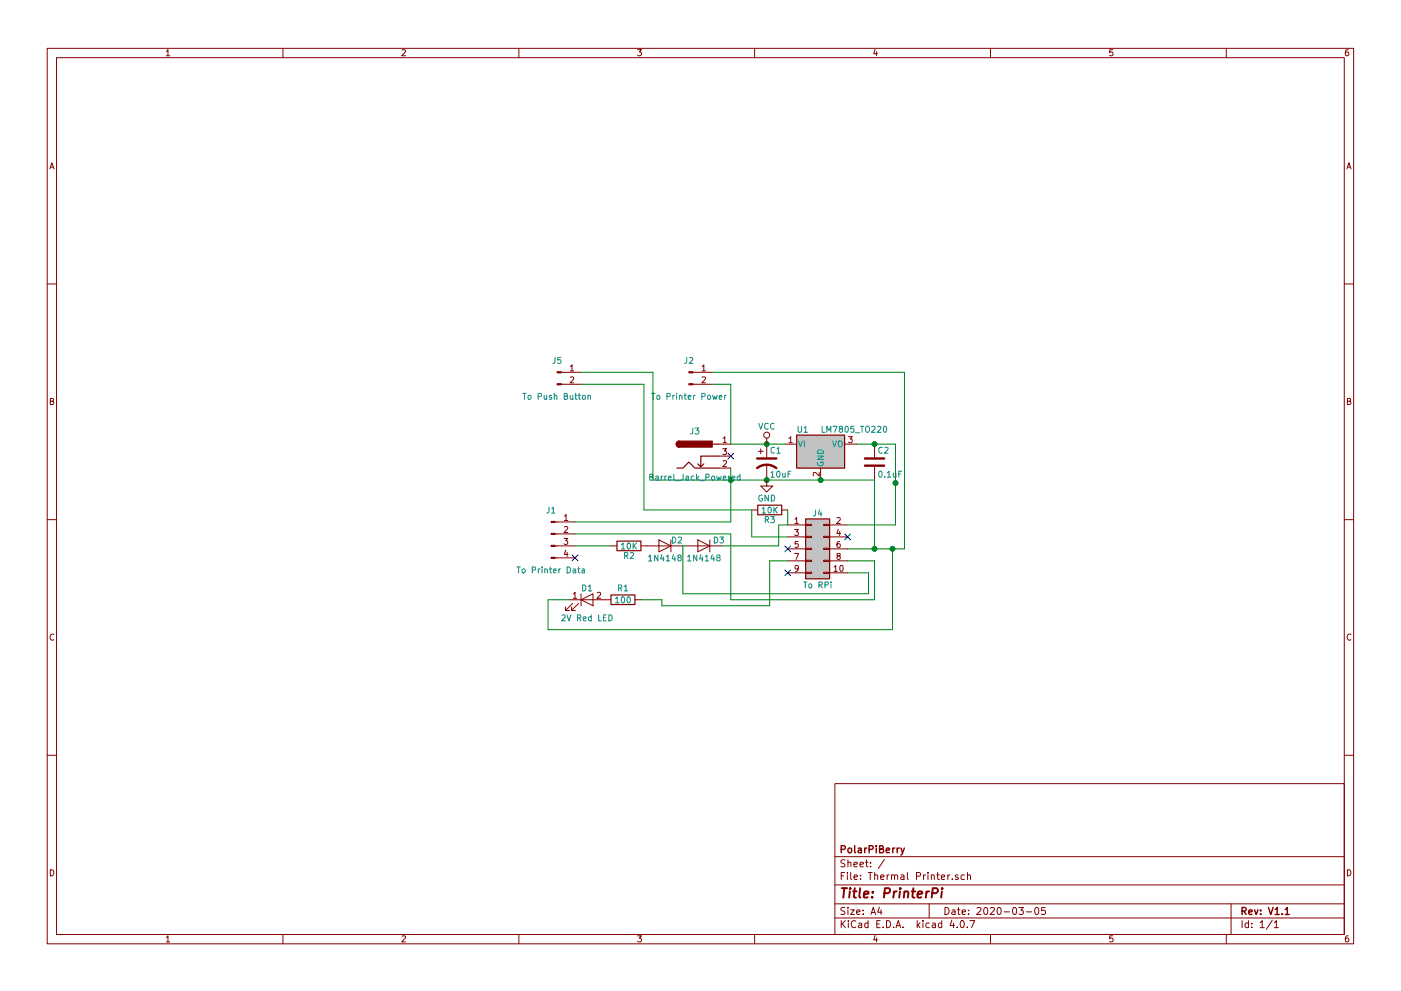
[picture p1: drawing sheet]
<svg xmlns="http://www.w3.org/2000/svg" width="297mm" height="210mm" viewBox="0 0 297 210" stroke-linecap="round" stroke-linejoin="round" font-family="sans-serif">
<g fill="none" stroke="#840000" stroke-width=".21">
<path d="M10 10.3h277v189.9h-277zM12 12.2h273v186.1h-273zM35.3 10.9l.3-.4v1.3M35.3 11.8h.7M60 10.3v1.9M85.2 10.6l.5-.1 .3 .4-.8 .9h.8M110 10.3v1.9M135.2 10.5h.8l-.4 .5 .3 .1 .1 .2-.1 .4-.2 .1-.5-.1M160 10.3v1.9M185.5 10.5l-.3 .9h.8M185.9 11v.8M210 10.3v1.9"/>
<path d="M235.9 10.5h-.6v.6h.6l.1 .5-.3 .2-.4-.1M260 10.3v1.9M285.9 10.5l-.4 .1-.2 .2-.1 .8 .3 .2 .4-.1 .1-.4-.1-.2-.4-.1-.3 .3M10.6 35.8l.4-1.3 .4 1.3M10.7 35.5h.6M285.6 35.8l.4-1.3 .4 1.3M285.7 35.5h.6M10 60.2h2M119 79h4.2M120.9 77.8l.4-.4v1.3M120.9 78.7h.7M146.9 79h4.2"/>
<path d="M148.9 77.8l.3-.4v1.3M148.9 78.7h.7M285 60.2h2M10.7 85.1h.5l.1-.5-.6-.1v1.3h.5l.2-.4-.3-.3M119 81.5h4.2M120.9 80.1l.5-.1 .2 .3-.7 .9h.7M146.9 81.5h4.2M148.9 80.1l.5-.1 .2 .3-.8 .9h.8M152.4 94.2h2.5M152.4 99.3h2.5M152.4 96.8h2.5M153.2 95.2h.8l-.4 .5 .4 .1v.5l-.2 .2-.6-.2"/>
<path d="M153.3 93l.4-.3v1.2M153.3 97.8l.5-.1 .2 .4-.8 .9h.8M153.3 93.9h.7M160.8 95.8h1M161.3 95.2v1.1M162.6 98.5v4.6h1.2l-1.2 1.3-1.3-1.3h1.3M162.6 93v4M166.4 94.2h2.5M167.3 93l.3-.3v1.2M167.3 93.9h.7M174 99.3v2.5M179.1 94.2h2.5"/>
<path d="M179.9 92.7h.8l-.4 .4 .3 .1v.6l-.1 .1-.6-.1M185.4 94.2v2.8M185.4 99.1v2.7M285.7 85.1h.5l.1-.5-.6-.1v1.3h.5l.2-.4-.3-.3M10 110.3h2M117.7 115.8h4.2M117.7 118.4h4.2M117.7 113.3h4.2M117.7 110.7h4.2M119.6 114.2h.8l-.5 .5 .4 .1v.6l-.2 .1-.5-.1M119.7 109.5l.3-.3v1.2M119.7 111.8l.4-.1 .3 .4-.8 .9h.8"/>
<path d="M119.7 110.4h.7M119.9 116.7l-.2 .9h.7M120.2 117.2v.9M129.5 115.8h1.3M135.9 115.8h8.9M139.7 114.5l2.5 1.3-2.5 1.3zM142.2 114.5v2.6M145.4 115.8h7.6M148 114.5l2.5 1.3-2.5 1.3zM150.5 114.5v2.6M159.4 108.2h1.3M165.7 108.2h1.3"/>
<path d="M167 111.4h3.8M167 113.9h3.8M167 116.5h3.8M167 119h3.8M168.5 112.3h.8l-.5 .5 .4 .1v.6l-.2 .1-.5-.1M168.5 117.4h.8l-.5 1.3M168.6 110.2l.3-.4v1.3M168.6 111.1h.7M169.2 114.9h-.6v.6h.6v.5l-.2 .1-.4-.1M170.8 118.9h1.3v.2h-1.3zM170.8 116.3h1.3v.3h-1.3zM170.8 113.8h1.3v.2h-1.3z"/>
<path d="M170.8 111.2h1.3v.3h-1.3zM173.7 100.2v.8l-.9-.8-.4 .3 .1 .4M174.6 118.9h1.3v.2h-1.3zM174.6 116.3h1.3v.3h-1.3zM174.6 113.8h1.3v.2h-1.3zM174.6 111.2h1.3v.3h-1.3zM175.9 111.4h3.8M175.9 113.9h3.8M175.9 116.5h3.8M175.9 119h3.8M177.4 109.9l.5-.1 .3 .4-.8 .9h.8M177.7 118l-.3-.3 .1-.2h.6v.3l-.6 .2-.1 .2 .1 .4 .2 .1h.2l.3-.3-.1-.3-.2-.1"/>
<path d="M177.7 112.3l-.3 .9h.8M178 114.9h-.3l-.2 .3-.1 .7 .3 .2 .4-.1-.1-.6h-.3l-.3 .2M178 112.7v.9M285 110.3h2M11.4 134.6a.58 .58 0 0 0-.8 .6 .58 .58 0 0 0 .8 .5M120.6 127.2h8.9M121.4 128l-1.5 1.5h.7h-.7v-.7M121.6 126l.3-.3v1.2M121.6 126.9h.7M122.7 128l-1.5 1.5h.7h-.7v-.7M123.2 127.2l2.5-1.2v2.5zM123.2 126v2.5"/>
<path d="M126.6 125.8l.5-.1 .3 .3-.8 .9h.8M134.6 127.2h1.3M167 121.5h3.8M169.3 120.5l-.3 .2h-.3l-.1-.6 .4-.1 .3 .2-.1 .7-.3 .3h-.2M170.8 121.4h1.3v.3h-1.3zM174.6 121.4h1.3v.3h-1.3zM175.9 121.5h3.8M176.8 120.3l.4-.3v1.2M176.8 121.2h.7M178.2 120.1l.1-.1a.67 .67 0 0 1 .5 .6 .67 .67 0 0 1-.5 .6l-.2-.5zM286.4 134.6a.58 .58 0 0 0-.8 .6 .58 .58 0 0 0 .8 .5M10 160.2h2"/>
<path d="M177 166.3h108v32h-108zM285 160.2h2M10.7 184.5a.65 .65 0 0 1 .7 .7 .65 .65 0 0 1-.7 .6zM35.3 198.9l.3-.4v1.3M35.3 199.8h.7M60 198.3v1.9M85.2 198.6l.5-.1 .3 .4-.8 .9h.8M110 198.3v1.9M135.2 198.5h.8l-.4 .5 .3 .1 .1 .2-.1 .4-.2 .1-.5-.1M160 198.3v1.9M177 194.8h108M177 191.8h108"/>
<path d="M177 187.8h108M177 181.8h108M178.4 195.3v1.5M178.4 185.8h.5M178.6 196l.6 .8M179.1 185.1h-.7v1.5M179.1 192.6l-.5-.1-.3 .3 .1 .3 .7 .4v.4l-.2 .1-.6-.1M179.1 182.5l-.5-.1-.3 .3 .1 .3 .7 .4v.4l-.2 .1-.6-.1M179.2 195.3l-.8 .9M179.7 185.1v.2M179.7 185.6v1M179.8 192.5v.2"/>
<path d="M179.8 183.1l.2-.2 .4 .1v.9M179.8 182.4v1.5M179.8 193v1M179.9 195.3v.2M179.9 195.8v1M180.3 193h.8l-.8 1h.8M180.4 185.1v1.3l.2 .2M181.1 183.4l.7-.1-.1-.3-.4-.1-.2 .2v.7h.6M181.1 186.1l.7-.1-.1-.3-.4-.1-.2 .2 .1 .7h.5M181.4 195.5a.71 .71 0 0 0-1 .5 .71 .71 0 0 0 .8 .8l.2-.1M181.6 193.5l.7-.1v-.3l-.4-.1-.3 .2 .1 .7h.6M182.1 195.9h.6v.9"/>
<path d="M182.3 183.4l.8-.1-.1-.3-.4-.1-.3 .2 .1 .7h.6M182.4 186.5v.1M182.4 185.7v.1M182.7 196.2l-.7 .3 .2 .3 .5-.1M183 193.9v.1M183 193.1v.1M183.5 182.9h.6M183.7 182.4v1.3l.4 .2M184 195.9l-.4-.1-.3 .3 .1 .6 .2 .1 .4-.1M184 195.3v1.5M184.1 185.1h.8M184.5 185.1v1.5"/>
<path d="M184.6 183.8v.1M184.6 183v.1M184.7 194l.4-1.5 .5 1.5M184.8 193.6h.7M185.4 185.7l.2-.1 .4 .1 .1 .9M185.4 185.1v1.5M185.5 198.5l-.3 .9h.8M185.9 199v.8M185.9 196h.5M186.4 192.5l-.3 1h.9M186.6 195.3h-.7v1.5h.7M186.7 186.1l.7-.1v-.3l-.5-.1-.2 .2 .1 .7h.6"/>
<path d="M186.8 193v1M187.2 196.7v.1M187.5 182.3l-1.3 2M188 195.3a.76 .76 0 0 1 .8 .8 .76 .76 0 0 1-.8 .7zM188.1 185.6v1M188.5 185.6l-.4 .3M189 185.7l.2-.1 .4 .1 .1 .9M189 185.6v1M189.5 196.7v.1M189.7 185.8l.2-.2 .3 .1 .1 .9M190 196.8l.4-1.5 .6 1.5M190.1 196.4h.7"/>
<path d="M191 185.7h.6l.1 .9M191.5 196.7v.1M191.7 186l-.7 .3 .2 .3 .5-.1M192.4 185.1v1.3l.2 .2M194.3 185.9l.7-.1 .2-.2-.1-.3-.2-.2h-.6v1.5M194.5 195.3v1.5M194.6 196.3l.4 .5M195 195.8l-.5 .6M195.7 195.3v.2M195.7 195.8v1M195.8 185.6v1M196.2 185.6l-.4 .3"/>
<path d="M196.7 185.1v.2M196.7 185.6v1M197 191.8v3M197 195.9l-.4-.1-.3 .3 .1 .6 .2 .1 .4-.1M197.5 185.7l.2-.1 .3 .1 .1 .9M197.5 185.6v1M197.7 195.9h.6v.9M198.3 196.2l-.7 .3 .2 .3 .5-.1M198.6 185.6h.6M198.8 185.1v1.3l.4 .2M199.6 186.1l.7-.1v-.3l-.5-.1-.2 .2 .1 .7h.6M199.7 195.9l-.5-.1-.2 .3v.6l.2 .1 .5-.1"/>
<path d="M199.7 195.3v1.5M200.4 192.5a.76 .76 0 0 1 .8 .8 .76 .76 0 0 1-.8 .7zM201 185.6v1M201.4 185.6l-.4 .3M201.8 195.2l-.4 1.1h1M201.9 193.1h.5l.1 .9M201.9 186.5v.1M202.2 195.8v1M202.5 193.4l-.7 .3 .2 .3 .5-.1M202.9 196.7v.1M203 193h.6M203.1 185.7l-.3-.1-.3 .2 .1 .2 .5 .2v.3h-.6"/>
<path d="M203.2 192.5v1.3l.4 .2M203.8 195.4l.1-.1a.8 .8 0 0 1 .6 .8 .8 .8 0 0 1-.6 .7 .97 .97 0 0 1-.1-1.4zM204 193.5l.7-.1-.1-.3-.4-.1-.2 .2 .1 .7h.5M204.5 185.7l-.5-.1-.2 .3v.6l.2 .1 .5-.1M205.1 196.7v.1M205.1 185.7l.2-.1 .4 .1 .1 .9M205.1 185.1v1.5M205.4 193.9v.1M205.4 193.1v.1M205.6 195.3h1.1l-.7 1.5M207.1 192.7l.6-.2 .3 .5-.9 1h.9M208.7 192.7l.2-.2a.8 .8 0 0 1 .5 .8 .8 .8 0 0 1-.5 .7l-.3-.5z"/>
<path d="M210 192.7l.6-.2 .2 .5-.9 1h.9M210 198.3v1.9M211.6 192.6l.2-.1a.8 .8 0 0 1 .5 .8 .8 .8 0 0 1-.5 .7 .97 .97 0 0 1-.2-1.4zM212.9 193.5h1.1M214.8 192.7l.2-.2a.8 .8 0 0 1 .6 .8 .8 .8 0 0 1-.6 .7l-.3-.5zM216 192.5h1l-.5 .6 .4 .1v.7l-.2 .1-.7-.1M217.6 193.5h1.1M219.5 192.7l.2-.2a.8 .8 0 0 1 .6 .8 .8 .8 0 0 1-.6 .7l-.3-.5zM221.6 192.5h-.7l-.1 .7h.7l.2 .2-.1 .5-.2 .1-.6-.1M235.9 198.5h-.6v.7l.6-.1 .1 .5-.3 .2-.4-.1M260 198.3v1.9M261 191.8v6.5"/>
<path d="M263.3 195.3v1.5M264.7 195.9l-.4-.1-.3 .3 .1 .6 .2 .1 .4-.1M264.7 195.3v1.5M265.4 196.7v.1M265.4 195.9v.1M267.2 195.8l.4-.5v1.5M267.2 196.8h.8M269.7 195.2l-1.2 2M270.2 195.8l.4-.5v1.5M270.2 196.8h.8M285.7 184.5a.65 .65 0 0 1 .7 .7 .65 .65 0 0 1-.7 .6zM285.9 198.5l-.4 .1-.2 .3-.1 .7 .3 .2 .4-.1 .1-.4-.1-.2-.4-.1-.3 .3"/>
<circle cx="162.6" cy="92.3" r=".63"/>
</g>
<g fill="none" stroke="#840000" stroke-width=".3">
<path d="M181.2 179.4v1.3l.2 .2M183.3 179.9v1M183.8 179.9l-.5 .3M185.8 179.4v.2M185.8 179.9v1M189.3 179.9v1M189.7 179.9l-.4 .3M190.2 179.9v1M190.7 179.9l-.5 .3M191 179.9l.4 1M191.7 179.9l-.5 1.4-.2 .1M178.4 180.2l.7-.1 .1-.2-.1-.3-.2-.2h-.5v1.5"/>
<path d="M179.9 180.1l.2-.2 .4 .2 .1 .5-.2 .2-.3 .1-.2-.1zM182 180h.6v.9M182.6 180.3l-.7 .3 .2 .3 .5-.1M184.3 180.2l.7-.1 .1-.2v-.3l-.2-.2h-.6v1.5M186.5 180.1l.7-.1v-.4l-.2-.2h-.5v1.5h.6l.2-.1 .1-.4-.4-.3M187.9 180.4l.7-.1v-.3l-.5-.1-.2 .2 .1 .7h.6M263.3 193.3l.8-.1 .1-.2-.1-.3-.2-.2h-.6v1.5M263.7 193.3l.5 .7M264.8 193.5l.7-.1-.1-.3-.4-.1-.2 .2v.7h.6M266 193l.3 1 .4-1M267.3 193.9v.1M267.3 193.1v.1"/>
<path d="M268.9 192.5l.5 1.5 .5-1.5M270.4 193l.4-.5v1.5M270.4 194h.8M271.9 193.9v.1M272.5 193l.4-.5v1.5M272.5 194h.9"/>
</g>
<g fill="none" stroke="#840000" stroke-width=".41">
<path d="M178.5 188.4h1.1M179 188.4l-.2 2M180.2 189.1l-.2 1.3M180.3 188.4l-.1 .2 .2-.1-.1-.1-.1 .2M180.9 189.1h.7M181.2 188.4l-.2 1.8 .1 .1 .4 .1M182.4 188.4l-.2 1.8 .2 .2M183.2 189.8l.9-.2v-.4l-.6-.1-.3 .3v.9h.7M184.9 190.3v.1M185.1 189.2l-.1 .2-.1-.1 .2-.1-.1 .2M187.5 189.5l1-.1a.56 .56 0 0 0 .1-.9l-1-.1-.2 2M189.6 189.1l-.2 1.3"/>
<path d="M190.1 189.1l-.4 .1-.2 .3M190.8 189.1l-.1 1.3M190.9 188.4v.2l.1-.1-.1-.1v.2M191.7 189.3l.3-.2 .5 .1v1.2M191.8 189.1l-.2 1.3M193.3 189.1h.8M193.6 188.4l-.2 1.8 .1 .1 .4 .1M194.5 189.8l1-.2v-.4h-.8l-.2 1 .2 .2 .6-.1M196.4 189.1l-.1 1.3M197 189.1l-.4 .1-.2 .3M197.6 189.5l1-.1a.56 .56 0 0 0 .1-.9l-.9-.1-.3 2M199.7 189.1l-.2 1.3"/>
<path d="M199.8 188.4l-.1 .2 .2-.1-.1-.1-.1 .2"/>
</g>
<g fill="none" stroke="#008484" stroke-width=".21">
<path d="M117.7 75.8l-.1 1.1-.4 .2M118.9 75.8h-.6l-.1 .6h.7v.6l-.2 .1-.5-.1M145.6 75.8v1.1l-.5 .2M146.2 75.9l.5-.1 .2 .4-.8 .9h.8M110.8 83.5h.8M111.2 83.5v1.2M112 84l.2-.1 .3 .1 .1 .5-.1 .2h-.3l-.2-.1zM114.1 84.1l.6-.1 .1-.4-.7-.1v1.2M115.4 83.9v.8h.3l.2-.1M115.9 83.9v.8M116.9 83.9h-.3l-.1 .1v.2l.4 .1v.4h-.4M117.5 84l.2-.1h.3l.1 .8"/>
<path d="M117.5 83.5v1.2M119.6 84l.6-.1v-.3l-.6-.1v1.2h.5l.2-.4-.2-.3M120.9 83.9l.1 .8h.3l.1-.1M121.4 83.9v.8M121.9 83.9h.5M122 83.5v1l.4 .2M122.6 83.9h.5M122.8 83.5v1l.3 .2M123.5 84l.2-.1 .4 .1v.5l-.1 .2h-.3l-.2-.1zM124.7 84l.1-.1h.3l.1 .8M124.7 83.9v.8M138.2 83.5h.7"/>
<path d="M138.5 83.5v1.2M139.3 84l.2-.1 .3 .1 .1 .5-.1 .2h-.3l-.2-.1zM141.4 84.1l.6-.1 .1-.4-.7-.1v1.2M142.7 83.9v.8M143 83.9l-.3 .2M143.5 83.5v.1M143.5 83.9v.8M144.1 84l.1-.1h.4v.8M144.1 83.9v.8M145 83.9h.5M145.2 83.5v1l.3 .2M145.9 84.3l.6-.1-.1-.3h-.3l-.2 .1v.7h.5"/>
<path d="M146.9 90.8l-.1 1.1-.4 .2M147 83.9v.8M147.4 90.8h.8l-.5 .5 .4 .1v.6l-.2 .1-.5-.1M147.4 83.9l-.4 .2M148.8 84.1l.6-.1 .1-.4-.7-.1v1.2M150.1 84l.1-.1 .4 .1 .1 .5-.2 .2h-.3l-.1-.1zM151.1 83.9l.2 .8 .3-.6 .2 .6 .2-.8M152.5 84.3l.6-.1-.1-.3h-.3l-.2 .1v.7h.5M153.6 83.9v.8M154 83.9l-.4 .2M160.9 89.8l.4 1.3 .4-1.3M162.9 89.9a.56 .56 0 0 0-.8 .5 .56 .56 0 0 0 .8 .6"/>
<path d="M164.1 89.9a.56 .56 0 0 0-.7 .5 .56 .56 0 0 0 .7 .6M164.2 95a.56 .56 0 0 0-.8 .5 .56 .56 0 0 0 .8 .5M164.7 95.2l.4-.3v1.3M164.7 96.2h.7M167.7 100h-.6v1.2M169.2 90.4v1.1l.2 .2h.3l.2-.2v-1.1M169.3 93.5l.4 1.3 .4-1.3M170.5 90.8l.3-.4v1.3M170.5 91.7h.7M170.6 93.5v1.3M173.3 96.8h1.3l-1.3 .7h1.3M173.4 98.1a.59 .59 0 0 0 .5 .7 .59 .59 0 0 0 .6-.7l-.5-.1v.3"/>
<path d="M173.5 95.5a.67 .67 0 0 1 .7 0 .67 .67 0 0 1 .4 .7h-1.3zM174.3 90.4v1.3h.6M175.3 91.7v-1.3l.4 .9 .4-.9v1.3M176.5 93.5l.4 1.3 .5-1.3M176.6 90.4h.9l-.6 1.3M177.8 93.7l.2-.2 .4 .1 .2 .8a.42 .42 0 0 1-.2 .4 .42 .42 0 0 1-.5-.1l-.2-.3zM178.2 91l-.3-.3 .1-.2h.6v.4l-.6 .1-.1 .2 .1 .4 .2 .1h.2l.2-.2v-.4l-.2-.1M179.2 90.5l.2-.1a.67 .67 0 0 1 .5 .7 .67 .67 0 0 1-.5 .6l-.3-.5zM181 90.4h-.6v.6h.6v.6l-.2 .1-.4-.1M181.3 91.8h1M182.4 90.4h.7M182.8 90.4v1.3"/>
<path d="M183.6 90.6l.2-.2 .4 .1 .2 .8a.42 .42 0 0 1-.3 .4 .42 .42 0 0 1-.4-.1l-.2-.3zM184.8 90.5l.5-.1 .2 .4-.7 .9h.7M186.1 90.5l.4-.1 .3 .4-.8 .9h.8M187.1 95a.56 .56 0 0 0-.8 .5 .56 .56 0 0 0 .8 .5M187.4 90.5l.2-.1a.67 .67 0 0 1 .4 .7 .67 .67 0 0 1-.4 .6l-.3-.5zM187.6 95l.5-.1 .2 .3-.8 1h.8M191.2 100h-.6v1.2M116.4 107.6v1.1l-.5 .2M117 107.9l.3-.3v1.3M117 108.9h.7M131.7 115.6l.4-.4v1.3M131.7 116.5h.8"/>
<path d="M132.4 117.9l.6-.1 .1-.5-.7-.1v1.3M132.7 117.9l.4 .6M133.1 115.3l.1-.1a.67 .67 0 0 1 .5 .6 .67 .67 0 0 1-.5 .7l-.2-.5zM133.6 117.3l.5-.1 .2 .4-.7 .9h.7M134.2 115.2v1.3M134.4 115.7l.6 .8M135 115.2l-.8 .7M137.5 118.1l.4-.4v1.3M137.5 119h.7M137.8 101.2l.6-.1v-.4l-.6-.1v1.3h.5l.2-.5-.3-.2M139 101.1h.5l.1 .8M139.5 117.7v1.3l-.7-1.3v1.3"/>
<path d="M139.6 101.3l-.6 .3 .2 .3 .4-.1M140.2 101v.9M140.3 117.7l-.2 .9h.7M140.5 101l-.3 .3M140.6 118.2v.8M141 101v.9M141.3 118.1l.3-.4v1.3M141.3 119h.7M141.3 101l-.3 .3M141.7 101.4l.6-.1-.1-.2-.3-.1-.2 .2 .1 .6h.4M142.6 113.9a.64 .64 0 0 1 .7 .7 .64 .64 0 0 1-.7 .6zM142.8 117.7l-.3 .9h.8"/>
<path d="M142.8 100.6v1.1l.2 .2M143.1 118.2v.8M143.2 102h1M143.8 114l.5-.1 .2 .4-.8 .9h.8M143.9 118.3l-.2-.2 .1-.2h.6v.3l-.6 .1-.1 .2 .1 .4 .1 .1h.3l.2-.2v-.4l-.2-.1M144.8 100.6v1.1l-.5 .2M145.4 101.1h.5l.1 .8M145.8 118.1l.3-.4v1.3M145.8 119h.7M146 101.3l-.6 .3 .2 .3 .4-.1M147.1 101.1l-.3-.1-.3 .3 .1 .5h.5M147.7 100.6v1.3"/>
<path d="M147.8 117.7v1.3l-.8-1.3v1.3M147.8 101.4l.4 .5M148.2 101l-.5 .5M148.4 102h1M148.6 117.7l-.3 .9h.8M148.9 118.2v.8M149.5 118.1l.4-.4v1.3M149.5 119h.7M149.7 101.3l.6-.1v-.5l-.6-.1v1.3M150.9 101.1l.2-.1 .4 .1v.5l-.1 .2-.3 .1-.2-.2zM151 117.7l-.3 .9h.8M151.3 118.2v.8"/>
<path d="M151.5 113.9a.64 .64 0 0 1 .7 .7 .64 .64 0 0 1-.7 .6zM151.9 101l.3 .9 .2-.6 .3 .6 .2-.9M152.2 118.3l-.2-.2v-.2h.6v.3l-.5 .1-.1 .2v.4l.2 .1h.3l.2-.2-.1-.4-.1-.1M152.6 113.9h.8l-.4 .5 .3 .1v.6l-.1 .1-.6-.1M153.3 101.4l.6-.1v-.2l-.4-.1-.2 .2 .1 .6h.5M154.5 101v.9M154.8 101l-.3 .3M155.2 101.4l.6-.1v-.2l-.4-.1-.2 .2 .1 .6h.5M156.9 101.1l-.4-.1-.2 .3 .1 .5h.5M156.9 100.6v1.3M161.6 105.1a.59 .59 0 0 0-.7 .6 .59 .59 0 0 0 .7 .5v-.4h-.2M161.6 107.9l.4-.3v1.3"/>
<path d="M161.6 108.9h.7M162.3 110.3l.6-.1v-.5l-.6-.1v1.3M162.6 110.3l.4 .6M162.9 105v1.3l-.7-1.3v1.3M162.9 107.7l.2-.1a.67 .67 0 0 1 .4 .6 .67 .67 0 0 1-.4 .7l-.3-.5zM163.4 109.6h.8l-.4 .5 .3 .1v.6l-.1 .1-.6-.1M163.4 100.3l.4-.3v1.2M163.4 101.2h.8M163.5 105a.64 .64 0 0 1 .7 .7 .64 .64 0 0 1-.7 .6zM164.1 107.6v1.3M164.3 108.1l.5 .8M164.8 100.1l.1-.1a.67 .67 0 0 1 .5 .6 .67 .67 0 0 1-.5 .6l-.2-.4z"/>
<path d="M164.8 107.6l-.7 .7M165.9 100.4l.1 .8h.3l.2-.1M166.5 100.4v.8M167.1 100.6h.4M172.9 108.2v1.1l-.5 .2M173.8 108.1l-.3 1h.7M174.1 108.6v.9M186.4 100.1l.2-.1a.67 .67 0 0 1 .4 .6 .67 .67 0 0 1-.4 .6l-.3-.4zM187.6 101.1v.1M188.1 100.3l.4-.3v1.2M188.1 101.2h.7M189.4 100.4l.1 .8h.3l.1-.1"/>
<path d="M189.9 100.4v.8M190.6 100.6h.4M109.6 120.3h.7M110 120.3v1.3M110.7 120.8l.2-.1 .4 .1 .1 .5-.2 .2-.3 .1-.2-.2zM112.9 120.9h.6v-.5l-.6-.1v1.3M114.1 120.7v.9M114.5 120.7l-.4 .2M114.9 120.3v.1M114.9 120.7v.9M115.5 120.8l.2-.1 .3 .1 .1 .8M115.5 120.7v.9"/>
<path d="M116.5 120.7h.5M116.7 120.3v1.1l.3 .2M117.3 121.1l.6-.1v-.2l-.4-.1-.2 .2 .1 .6h.5M118.5 120.7v.9M118.8 120.7l-.3 .2M119.1 130.6l.5-.2 .2 .4-.8 .9h.8M120.2 130.4l.4 1.3 .5-1.3M120.2 120.3a.64 .64 0 0 1 .8 .6 .64 .64 0 0 1-.8 .7zM121.5 120.8h.5v.8M122 121l-.5 .3 .1 .3 .4-.1M122.5 131.1l.6-.1v-.4l-.6-.2v1.3M122.5 120.7h.5"/>
<path d="M122.7 120.3v1.1l.3 .2M122.8 131.1l.4 .6M123.4 120.8h.5v.8M123.5 124.1a.64 .64 0 0 1 .7 .6 .64 .64 0 0 1-.7 .7zM123.7 131.3l.6-.1-.1-.3h-.3l-.2 .1v.6h.5M123.9 121l-.6 .3 .2 .3 .4-.1M124.7 124.5l.4-.4v1.3M124.7 125.4h.8M125.3 130.9h-.3l-.2 .2 .1 .5h.4M125.3 130.4v1.3M126.9 130.4v1.3h.6M127.9 131h.5"/>
<path d="M128.5 130.4h-.6v1.3h.6M129.1 130.4a.64 .64 0 0 1 .7 .7 .64 .64 0 0 1-.7 .6zM130.5 127l.4-.4v1.3M130.5 127.9h.7M131.1 124.8l.6-.1 .1-.5-.7-.1v1.3M131.4 124.8l.5 .6M131.8 126.7l.2-.1a.67 .67 0 0 1 .5 .7 .67 .67 0 0 1-.5 .6l-.3-.5zM132.4 124.5l.3-.4v1.3M132.4 125.4h.7M133 126.7l.2-.1a.67 .67 0 0 1 .5 .7 .67 .67 0 0 1-.5 .6l-.3-.5zM170.4 123.5h.7M170.7 123.5v1.2"/>
<path d="M171.5 124l.2-.1 .4 .1v.5l-.1 .2h-.3l-.2-.1zM173.6 124.1l.6-.1 .1-.4-.7-.1v1.2M173.9 124.1l.4 .6M174.9 124.1l.6-.1 .1-.4-.7-.1v1.2M176.2 123.5v.1M176.2 123.9v.8"/>
</g>
<path d="M143.5 99.3h1.3l1.2-1.3 1.3 1.3h5.1M144 93.6a.64 .64 0 0 0-.6 .7 .64 .64 0 0 0 .6 .6M149.2 98.4l-.6 .7M151.1 94.2h1.3M152.4 96.8h-3.8v2.3l-.6-.7M168.9 92.3h10.2v7h-10.2zM130.8 114.8h5.1v2h-5.1zM160.7 107.2h5v2h-5zM170.8 110.1h5.1v12.7h-5.1zM129.5 126.2h5.1v2.1h-5.1z" fill="none" stroke="#840000" stroke-width=".25"/>
<path d="M160.5 99.3a3.3 3.3 0 0 1 4.1 0M160.5 97.3h4.1M183.4 97.3h4.1M183.4 98.8h4.1" fill="none" stroke="#840000" stroke-width=".51"/>
<g fill="#c2c2c2" stroke="#c2c2c2" stroke-width=".21">
<path d="M168.9 92.3h10.2v7h-10.2z"/>
<path d="M170.8 110.1h5.1v12.7h-5.1z"/>
</g>
<path d="M154.3 96.2l1.2 1.2M155.5 96.2l-1.2 1.2M121.3 117.7l1.2 1.3M122.5 117.7l-1.2 1.3M166.4 115.8l1.2 1.3M167.6 115.8l-1.2 1.3M179.1 113.3l1.2 1.2M180.3 113.3l-1.2 1.2M166.4 120.9l1.2 1.2M167.6 120.9l-1.2 1.2" fill="none" stroke="#000084" stroke-width=".21"/>
<g fill="#840000" stroke="#840000" stroke-width=".21">
<path d="M116.8 118.2h.9v.3h-.9z"/>
<path d="M116.8 115.7h.9v.2h-.9z"/>
<path d="M116.8 113.2h.9v.2h-.9z"/>
<path d="M116.8 110.6h.9v.3h-.9z"/>
<path d="M146 81.4h.9v.3h-.9z"/>
<path d="M146 78.9h.9v.2h-.9z"/>
<path d="M118.1 81.4h.9v.3h-.9z"/>
<path d="M118.1 78.9h.9v.2h-.9z"/>
</g>
<path d="M123.2 79h15.2v22.8h47v14.7M151.1 79h40.7v37.5h-12.1M123.2 81.5h13.3v26.7h22.9v5.7h7.6M151.1 81.5h3.8v12.7h11.5M154.9 99.3v11.4h-33M181.6 94.2h8.3v17.2h-10.2M121.9 113.3h33v13.9h30.5v-8.2h-5.7M121.9 115.8h7.6M145.4 115.8h-.6v10.2h39.3v-4.5h-4.4M167 108.2v3.2h-1.9v4.4h-12.1M167 119h-3.8v9.5h-22.9v-1.3h-4.4M189.2 116.5v17.1h-73v-6.4h4.4" fill="none" stroke="#008400" stroke-width=".21"/>
<g fill="#008400" stroke="#008400" stroke-width=".25">
<circle cx="174" cy="101.8" r=".51"/>
<circle cx="162.6" cy="94.2" r=".51"/>
<circle cx="162.6" cy="101.8" r=".51"/>
<circle cx="185.4" cy="94.2" r=".51"/>
<circle cx="154.9" cy="101.8" r=".51"/>
<circle cx="189.9" cy="102.5" r=".51"/>
<circle cx="185.4" cy="116.5" r=".51"/>
<circle cx="189.2" cy="116.5" r=".51"/>
</g>
<g fill="#840000" stroke="#840000" stroke-width=".25">
<path d="M143.6 93.8l.4-.2v1.3a.65 .65 0 0 1-.6-.5 .65 .65 0 0 1 .2-.6z"/>
<path d="M144 93.6h7v1.3h-7z"/>
</g>
</svg>
